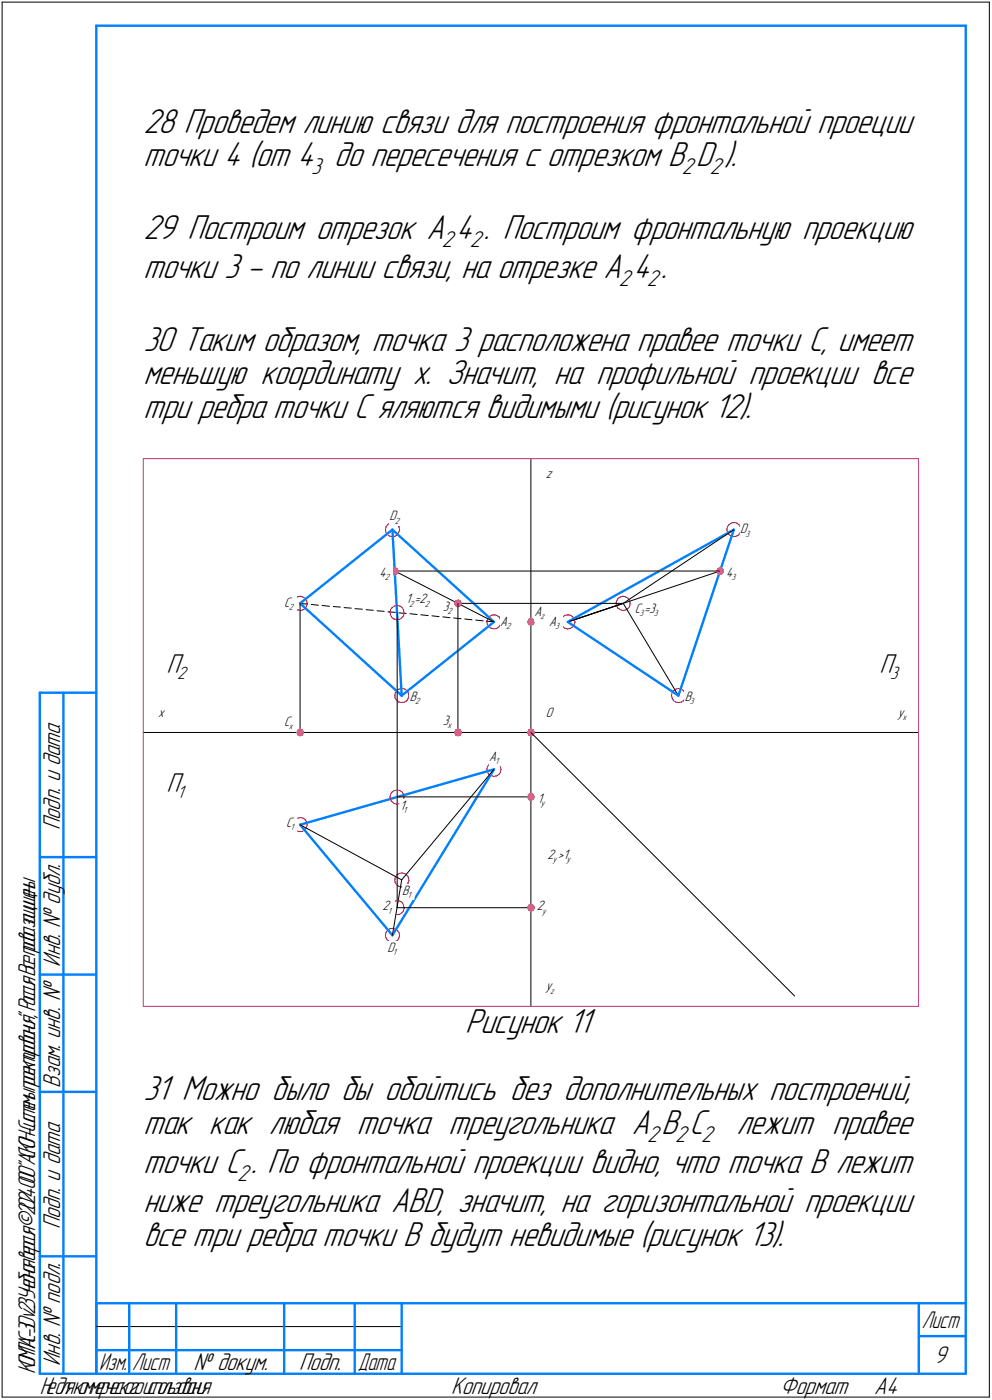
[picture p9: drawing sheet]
<svg xmlns="http://www.w3.org/2000/svg" width="211mm" height="298mm" viewBox="0 0 211 298" stroke-linecap="round" stroke-linejoin="round" font-family="sans-serif">
<defs><g id="words">
<g font-size="7.8">
<text x="30.5" y="28.2">28 Проведем линию связи для построения фронтальной проеции</text>
<text x="30.5" y="35.4">точки 4 (от 4 до пересечения с отрезком B D ).</text>
<text x="30.5" y="50.9">29 Построим отрезок A 4 . Построим фронтальную проекцию</text>
<text x="30.5" y="59.2">точки 3 - по линии связи, на отрезке A 4 .</text>
<text x="30.5" y="74.7">30 Таким образом, точка 3 расположена правее точки С, имеет</text>
<text x="30.5" y="81.9">меньшую координату x. Значит, на профильной проекции все</text>
<text x="30.5" y="89">три ребра точки C яляются видимыми (рисунок 12).</text>
<text x="99" y="219.9">Рисунок 11</text>
<text x="30.5" y="234.2">31 Можно было бы обойтись без дополнительных построений,</text>
<text x="30.5" y="241.4">так как любая точка треугольника A B C</text>
<text x="156.7" y="241.4">лежит правее</text>
<text x="30.5" y="249.7">точки С . По фронтальной проекции видно, что точка B лежит</text>
<text x="30.5" y="258.1">ниже треугольника ABD, значит, на горизонтальной проекции</text>
<text x="30.5" y="265.2">все три ребра точки B будут невидимые (рисунок 13).</text>
</g>
<g font-size="6.2">
<text x="35.4" y="143.3">П</text>
<text x="187.1" y="143.3">П</text>
<text x="35.4" y="168.5">П</text>
</g>
<g font-size="5.5">
<text x="12.8" y="176.7" transform="rotate(-90 12.8 176.7)">Подп. и дата</text>
<text x="12.8" y="205.8" transform="rotate(-90 12.8 205.8)">Инв. № дубл.</text>
<text x="12.8" y="231.6" transform="rotate(-90 12.8 231.6)">Взам. инв. №</text>
<text x="12.8" y="261.7" transform="rotate(-90 12.8 261.7)">Подп. и дата</text>
<text x="12.8" y="290.8" transform="rotate(-90 12.8 290.8)">Инв. № подл.</text>
<text x="41.2" y="291.8">№ докум.</text>
<text x="63.6" y="291.8">Подп.</text>
<text x="198.8" y="290.3">9</text>
<text x="96" y="296.8">Копировал</text>
<text x="166" y="296.8">Формат</text>
<text x="186" y="296.8">A4</text>
</g>
<g font-size="5.4">
<text x="196.1" y="282.8">Лист</text>
<text x="7.5" y="292.5" transform="rotate(-90 7.5 292.5)">КОМПАС-3Dv23Учебнаяверсия©2024ООО&quot;АСКОН-Системыпроектирования&quot;,Россия.Всеправазащищены.</text>
<text x="21.1" y="291.8">Изм.</text>
<text x="28.1" y="291.8">Лист</text>
<text x="76.1" y="291.8">Дата</text>
<text x="8.5" y="296.7">Недлякоммерческогоиспользования</text>
</g>
<g font-size="5.2">
<text x="66.2" y="37.1">3</text>
<text x="145" y="37.1">2</text>
<text x="151" y="37.1">2</text>
<text x="94" y="52.6">2</text>
<text x="100" y="52.6">2</text>
<text x="131.7" y="61">2</text>
<text x="137.6" y="61">2</text>
<text x="137.7" y="243.1">2</text>
<text x="143.6" y="243.1">2</text>
<text x="149.2" y="243.1">2</text>
<text x="50.4" y="251.4">2</text>
</g>
<g font-size="4">
<text x="37.7" y="144.6">2</text>
<text x="189.4" y="144.6">3</text>
<text x="37.7" y="169.9">1</text>
</g>
<g font-size="3.1">
<text x="116.1" y="101.7">z</text>
<text x="82.8" y="110.8">D</text>
<text x="157.4" y="113.6">D</text>
<text x="80.8" y="122.8">4</text>
<text x="154.5" y="122.8">4</text>
<text x="60.5" y="129.3">C</text>
<text x="86.3" y="128.5">1 =2</text>
<text x="94.2" y="130.1">3</text>
<text x="113.7" y="131.2">A</text>
<text x="135.1" y="130.4">C =3</text>
<text x="106.4" y="133.2">A</text>
<text x="116.8" y="133.2">A</text>
<text x="87.2" y="149.3">B</text>
<text x="145.7" y="149.3">B</text>
<text x="33.6" y="152.6">x</text>
<text x="60.5" y="154.5">C</text>
<text x="94.2" y="154.3">3</text>
<text x="116.1" y="152.6">О</text>
<text x="191" y="152.6">y</text>
<text x="104" y="162">A</text>
<text x="85.1" y="172.5">1</text>
<text x="114.3" y="170.9">1</text>
<text x="60.9" y="176">C</text>
<text x="116.5" y="182.8">2 &gt;1</text>
<text x="85.6" y="190.5">B</text>
<text x="81.4" y="193.8">2</text>
<text x="114.2" y="193.8">2</text>
<text x="82.4" y="202.7">D</text>
<text x="116.1" y="210.9">y</text>
</g>
<g font-size="2">
<text x="84" y="111.5">2</text>
<text x="158.6" y="114.2">3</text>
<text x="81.9" y="123.5">2</text>
<text x="155.6" y="123.5">3</text>
<text x="61.4" y="129.9">2</text>
<text x="87" y="129.2">2</text>
<text x="90.4" y="129.2">2</text>
<text x="95.2" y="130.8">2</text>
<text x="115" y="131.9">z</text>
<text x="136" y="131.1">3</text>
<text x="139.1" y="131.1">3</text>
<text x="107.7" y="133.9">2</text>
<text x="118.1" y="133.9">3</text>
<text x="88.3" y="150">2</text>
<text x="146.8" y="150">3</text>
<text x="61.4" y="155.2">x</text>
<text x="95.2" y="155">x</text>
<text x="192" y="153.3">x</text>
<text x="105.3" y="162.7">1</text>
<text x="85.8" y="173.2">1</text>
<text x="115" y="171.6">y</text>
<text x="61.8" y="176.7">1</text>
<text x="117.6" y="183.5">y</text>
<text x="120.5" y="183.5">y</text>
<text x="86.7" y="191.2">1</text>
<text x="82.5" y="194.5">1</text>
<text x="115.3" y="194.5">y</text>
<text x="83.6" y="203.4">1</text>
<text x="117.1" y="211.6">z</text>
</g>
</g></defs>
<g fill="none" stroke="#000" stroke-width=".21">
<path d="M.5 .5h210zM.5 .5v297zM210.5 .5v297zM112.9 97.6v58.4zM63.8 128.5l1.6 .1zM63.8 128.5v27.5zM66.2 128.7l1.5 .2zM68.5 128.9l1.6 .2zM70.9 129.1l1.5 .2zM73.2 129.4l1.5 .1zM75.5 129.6l1.6 .1zM77.9 129.8l1.5 .1z"/>
<path d="M80.2 130l1.5 .2zM82.5 130.3l1.6 .1zM84 121.6h69.2zM84 121.6l21.1 10.8zM84.5 130.4v62.9zM84.9 130.5l1.5 .1zM87.2 130.7l1.5 .1zM89.5 130.9l1.6 .2zM91.9 131.1l1.5 .2zM94.2 131.3l1.5 .2zM96.5 131.6l1.6 .1zM97.4 128.5h35.2z"/>
<path d="M97.4 128.5v27.5zM98.9 131.8l1.5 .2zM101.2 132l1.6 .2zM103.5 132.2l1.6 .2zM120.8 132.4l11.8-3.9zM132.6 128.5l11.7 19.6zM132.6 128.5l20.6-6.9zM132.6 128.5l23.5-15.7zM30.5 156h82.4zM112.9 156h82.5zM112.9 156v58.3zM112.9 156l56.2 56.1z"/>
<path d="M63.8 175.6l21.7 11.7zM84.5 169.7h28.4zM105.1 163.8l-19.6 23.5zM84.5 193.3h28.4zM85.5 187.3l-2 11.8zM.5 297.5h210zM20.5 282.4h65z"/>
</g>
<g fill="none" stroke="#0080ff" stroke-width=".51">
<path d="M20.5 5.5h185zM20.5 5.5v287zM205.5 5.5v287zM83.5 112.8l2 35.3zM83.5 112.8l21.6 19.6zM156.1 112.8l-11.8 35.3zM63.8 128.5l21.7 19.6zM63.8 128.5l19.7-15.7zM120.8 132.4l35.3-19.6zM120.8 132.4l23.5 15.7zM8.5 147.5v145zM8.5 147.5h12z"/>
<path d="M13.5 147.5v145zM85.5 148.1l19.6-15.7zM63.8 175.6l41.3-11.8zM63.8 175.6l19.7 23.5zM105.1 163.8l-21.6 35.3zM8.5 182.5h12zM8.5 207.5h12zM8.5 232.5h12zM8.5 267.5h12zM20.5 277.5h185zM20.5 277.5v15zM27.5 277.5v15z"/>
<path d="M37.5 277.5v15zM60.5 277.5v15zM75.5 277.5v15zM85.5 277.5v15zM195.5 277.5v15zM8.5 292.5h12zM20.5 292.5h185zM20.5 287.5h7zM27.5 287.5h10zM37.5 287.5h23zM60.5 287.5h15zM75.5 287.5h10z"/>
<path d="M195.5 284.5h10z"/>
</g>
<path d="M30.5 97.6h164.9zM30.5 97.6v116.7zM195.4 97.6v116.7zM30.5 214.3h164.9z" fill="none" stroke="#c52b79" stroke-width=".21"/>
<g fill="#ff8080" stroke="#ff8080" stroke-width=".21">
<path d="M112.8 155.2h.3zM112.7 155.3h.5zM112.6 155.3h.8zM112.4 155.4h1.1zM112.4 155.4h1.2zM112.4 155.5h1.2zM112.3 155.6h1.3zM112.3 155.6h1.3zM112.3 155.7h1.3zM112.3 155.7h1.4zM112.3 155.8h1.4zM112.2 155.8h1.5zM112.2 155.9h1.5zM112.2 156h1.5zM112.2 156h1.5zM112.2 156.1h1.5zM112.3 156.1h1.4zM112.3 156.2h1.4zM112.3 156.2h1.3zM112.3 156.3h1.3zM112.3 156.4h1.3zM112.4 156.4h1.2zM112.4 156.5h1.2zM112.4 156.5h1.1zM112.6 156.6h.8zM112.7 156.6h.5zM112.8 156.7h.3z"/>
<path d="M112.8 131.6h.3zM112.7 131.7h.5zM112.6 131.7h.7zM112.5 131.8h.9zM112.4 131.9h1.1zM112.4 131.9h1.2zM112.4 132h1.2zM112.3 132h1.3zM112.3 132.1h1.3zM112.3 132.1h1.3zM112.3 132.2h1.4zM112.3 132.2h1.4zM112.2 132.3h1.5zM112.2 132.4h1.5zM112.2 132.4h1.5zM112.2 132.5h1.5zM112.2 132.5h1.5zM112.3 132.6h1.4zM112.3 132.6h1.4zM112.3 132.7h1.3zM112.3 132.8h1.3zM112.3 132.8h1.3zM112.4 132.9h1.2zM112.4 132.9h1.2zM112.4 133h1.1zM112.6 133h.8zM112.7 133.1h.5zM112.8 133.2h.3z"/>
<path d="M112.8 168.9h.3zM112.7 169h.5zM112.6 169.1h.8zM112.4 169.1h1.1zM112.4 169.2h1.2zM112.4 169.2h1.2zM112.3 169.3h1.3zM112.3 169.3h1.3zM112.3 169.4h1.3zM112.3 169.4h1.4zM112.3 169.5h1.4zM112.2 169.6h1.5zM112.2 169.6h1.5zM112.2 169.7h1.5zM112.2 169.7h1.5zM112.2 169.8h1.5zM112.3 169.8h1.4zM112.3 169.9h1.4zM112.3 170h1.3zM112.3 170h1.3zM112.3 170.1h1.3zM112.4 170.1h1.2zM112.4 170.2h1.2zM112.4 170.2h1.1zM112.5 170.3h.9zM112.6 170.3h.7zM112.7 170.4h.5zM112.8 170.5h.3z"/>
<path d="M112.8 192.5h.3zM112.7 192.6h.5zM112.6 192.6h.8zM112.4 192.7h1.1zM112.4 192.8h1.2zM112.4 192.8h1.2zM112.3 192.9h1.3zM112.3 192.9h1.3zM112.3 193h1.3zM112.3 193h1.4zM112.3 193.1h1.4zM112.2 193.2h1.5zM112.2 193.2h1.5zM112.2 193.3h1.5zM112.2 193.3h1.5zM112.2 193.4h1.5zM112.3 193.4h1.4zM112.3 193.5h1.4zM112.3 193.5h1.3zM112.3 193.6h1.3zM112.3 193.7h1.3zM112.4 193.7h1.2zM112.4 193.8h1.2zM112.4 193.8h1.1zM112.6 193.9h.8zM112.7 193.9h.5zM112.8 194h.3z"/>
<path d="M153.1 120.8h.3zM152.9 120.9h.6zM152.8 121h.8zM152.6 121h1.2zM152.6 121.1h1.2zM152.6 121.1h1.2zM152.6 121.2h1.3zM152.6 121.2h1.3zM152.5 121.3h1.4zM152.5 121.4h1.4zM152.5 121.4h1.4zM152.5 121.5h1.5zM152.5 121.5h1.5zM152.4 121.6h1.6zM152.5 121.6h1.5zM152.5 121.7h1.5zM152.5 121.8h1.4zM152.5 121.8h1.4zM152.5 121.9h1.4zM152.6 121.9h1.3zM152.6 122h1.3zM152.6 122h1.2zM152.6 122.1h1.2zM152.6 122.1h1.2zM152.7 122.2h.9zM152.9 122.3h.6zM153 122.3h.4zM153.1 122.4h.2z"/>
<path d="M83.9 120.8h.3zM83.7 120.9h.6zM83.6 121h.8zM83.4 121h1.2zM83.4 121.1h1.2zM83.4 121.1h1.2zM83.4 121.2h1.3zM83.4 121.2h1.3zM83.3 121.3h1.4zM83.3 121.4h1.4zM83.3 121.4h1.4zM83.3 121.5h1.5zM83.3 121.5h1.5zM83.2 121.6h1.6zM83.3 121.6h1.5zM83.3 121.7h1.5zM83.3 121.8h1.4zM83.3 121.8h1.4zM83.3 121.9h1.4zM83.4 121.9h1.3zM83.4 122h1.3zM83.4 122h1.2zM83.4 122.1h1.2zM83.4 122.1h1.2zM83.5 122.2h.9zM83.7 122.3h.6zM83.8 122.3h.4zM83.9 122.4h.2z"/>
<path d="M97.3 127.7h.3zM97.1 127.8h.6zM97 127.8h.9zM96.9 127.9h1.1zM96.9 128h1.1zM96.9 128h1.1zM96.8 128.1h1.3zM96.8 128.1h1.3zM96.7 128.2h1.4zM96.7 128.2h1.5zM96.7 128.3h1.5zM96.7 128.4h1.5zM96.7 128.4h1.5zM96.6 128.5h1.6zM96.7 128.5h1.5zM96.7 128.6h1.5zM96.7 128.6h1.5zM96.7 128.7h1.5zM96.7 128.7h1.4zM96.8 128.8h1.3zM96.8 128.9h1.3zM96.9 128.9h1.1zM96.9 129h1.1zM96.9 129h1.1zM97 129.1h.9zM97.1 129.1h.6zM97.3 129.2h.3z"/>
<path d="M63.7 155.2h.3zM63.6 155.3h.5zM63.4 155.3h.9zM63.3 155.4h1.1zM63.3 155.4h1.2zM63.3 155.5h1.2zM63.2 155.6h1.3zM63.2 155.6h1.3zM63.2 155.7h1.4zM63.2 155.7h1.4zM63.2 155.8h1.4zM63.1 155.8h1.5zM63.1 155.9h1.6zM63 156h1.7zM63.1 156h1.6zM63.1 156.1h1.5zM63.2 156.1h1.4zM63.2 156.2h1.4zM63.2 156.2h1.4zM63.2 156.3h1.3zM63.2 156.4h1.3zM63.3 156.4h1.2zM63.3 156.5h1.2zM63.3 156.5h1.1zM63.4 156.6h.9zM63.6 156.6h.5zM63.7 156.7h.3z"/>
<path d="M97.3 155.2h.3zM97.1 155.3h.6zM97 155.3h.9zM96.9 155.4h1.1zM96.9 155.4h1.1zM96.9 155.5h1.1zM96.8 155.6h1.3zM96.8 155.6h1.3zM96.7 155.7h1.4zM96.7 155.7h1.5zM96.7 155.8h1.5zM96.7 155.8h1.5zM96.7 155.9h1.5zM96.6 156h1.6zM96.7 156h1.5zM96.7 156.1h1.5zM96.7 156.1h1.5zM96.7 156.2h1.5zM96.7 156.2h1.4zM96.8 156.3h1.3zM96.8 156.4h1.3zM96.9 156.4h1.1zM96.9 156.5h1.1zM96.9 156.5h1.1zM97 156.6h.9zM97.1 156.6h.6zM97.3 156.7h.3z"/>
</g>
<g fill="none" stroke="#f00" stroke-width=".21">
<path d="M82 112.7l.1 .6zM82.1 113.3l.3 .5zM82.1 112.2l-.1 .5zM82.4 113.8l.5 .3zM82.5 111.7l.5-.3zM82.5 111.7l-.4 .5zM82.9 114.1l.5 .1zM83 111.4l.5-.1zM83.4 114.2h.6zM83.5 111.3l.6 .1zM84 114.2l.5-.3zM84.1 111.4l.5 .3z"/>
<path d="M84.6 111.7l.3 .5zM84.8 113.4l-.3 .5zM84.9 112.2l.1 .6zM85 112.9l-.2 .5zM85 112.8v.1zM154.7 112.7v.6zM154.7 113.3l.4 .5zM154.8 112.2l-.1 .5zM155.1 113.8l.4 .3zM155.1 111.7l.5-.3zM155.1 111.7l-.3 .5zM155.5 114.1l.6 .1z"/>
<path d="M155.6 111.4l.6-.1zM156.1 114.2h.5zM156.2 111.3l.5 .1zM156.6 114.2l.5-.3zM156.7 111.4l.5 .3zM157.2 111.7l.3 .5zM157.5 113.4l-.4 .5zM157.5 112.2l.1 .6zM157.6 112.9l-.1 .5zM157.6 112.8v.1zM62.4 128.4l.1 .6zM62.5 127.8l-.1 .6z"/>
<path d="M62.5 129l.3 .5zM62.8 129.5l.4 .3zM62.8 127.4l.5-.3zM62.8 127.4l-.3 .4zM63.2 129.8l.6 .2zM63.3 127.1l.6-.2zM63.8 130l.5-.1zM63.9 126.9l.6 .2zM64.3 129.9l.6-.3zM64.5 127.1l.4 .3zM64.9 127.4l.3 .5zM65.2 129.1l-.3 .5z"/>
<path d="M65.2 127.9l.2 .6zM65.4 128.6l-.2 .5zM65.4 128.5v.1zM83 130.4l.1 .6zM83.1 129.8l-.1 .6zM83.1 131l.3 .5zM83.4 131.5l.4 .3zM83.4 129.4l.5-.4zM83.4 129.4l-.3 .4zM83.8 131.8l.6 .1zM83.9 129l.6-.1zM84.4 131.9h.6z"/>
<path d="M84.5 128.9l.6 .1zM85 131.9l.5-.3zM85.1 129l.5 .4zM85.6 129.4l.3 .5zM85.9 129.9l.1 .5zM85.9 131.1l-.4 .5zM86 130.6l-.1 .5zM86 130.4v.2zM103.6 132.4l.1 .5zM103.7 132.9l.3 .5zM103.7 131.8l-.1 .6zM104 133.4l.5 .4z"/>
<path d="M104.1 131.3l.4-.3zM104.1 131.3l-.4 .5zM104.5 133.8l.5 .1zM104.5 131l.6-.1zM105 133.9l.6-.1zM105.1 130.9l.6 .1zM105.6 133.8l.5-.3zM105.7 131l.5 .3zM106.2 131.3l.3 .6zM106.5 131.9l.1 .5zM106.5 133l-.4 .5zM106.6 132.5l-.1 .5z"/>
<path d="M106.6 132.5h.1M119.3 132.4l.1 .5zM119.4 132.9l.3 .5zM119.4 131.8l-.1 .6zM119.7 133.4l.5 .4zM119.8 131.3l.4-.3zM119.8 131.3l-.4 .5zM120.2 133.8l.5 .1zM120.2 131l.6-.1zM120.7 133.9l.6-.1zM120.8 130.9l.6 .1zM121.3 133.8l.5-.3z"/>
<path d="M121.4 131l.5 .3zM121.9 131.3l.3 .6zM122.1 133l-.3 .5zM122.2 131.9l.1 .5zM122.3 132.5l-.2 .5zM122.3 132.5h.1M131.1 128.4l.1 .6zM131.2 129l.3 .5zM131.2 127.8l-.1 .6zM131.5 129.5l.5 .3zM131.5 127.4l.5-.3zM131.5 127.4l-.3 .4z"/>
<path d="M132 129.8l.5 .2zM132 127.1l.6-.2zM132.5 130l.6-.1zM132.6 126.9l.6 .2zM133.1 129.9l.4-.3zM133.2 127.1l.5 .3zM133.7 127.4l.2 .5zM133.9 127.9l.2 .6zM133.9 129.1l-.4 .5zM134.1 128.6l-.2 .5zM134.1 128.5v.1zM84 148.1v.5z"/>
<path d="M84 148.6l.4 .5zM84.1 147.5l-.1 .6zM84.4 149.1l.4 .4zM84.4 147l.5-.3zM84.4 147l-.3 .5zM84.8 149.5l.6 .1zM84.9 146.7l.6-.1zM85.4 149.6l.6-.1zM85.5 146.6l.6 .1zM86 149.5l.5-.3zM86.1 146.7l.4 .3zM86.5 147l.4 .5z"/>
<path d="M86.8 148.8l-.3 .4zM86.9 147.5l.1 .6zM87 148.2l-.2 .6zM87 148.1v.1zM142.9 148.1l.1 .5zM143 147.5l-.1 .6zM143 148.6l.3 .5zM143.3 149.1l.4 .4zM143.3 147l.5-.3zM143.3 147l-.3 .5zM143.7 149.5l.6 .1zM143.8 146.7l.6-.1z"/>
<path d="M144.3 149.6l.5-.1zM144.4 146.6l.5 .1zM144.8 149.5l.5-.3zM144.9 146.7l.5 .3zM145.4 147l.3 .5zM145.7 148.8l-.4 .4zM145.7 147.5l.2 .6zM145.9 148.2l-.2 .6zM145.9 148.1v.1zM62.4 175.5l.1 .6zM62.5 175l-.1 .5zM62.5 176.1l.3 .5z"/>
<path d="M62.8 176.6l.4 .4zM62.8 174.5l.5-.3zM62.8 174.5l-.3 .5zM63.2 177l.6 .1zM63.3 174.2l.6-.1zM63.8 177.1l.5-.1zM63.9 174.1l.6 .1zM64.3 177l.6-.3zM64.5 174.2l.4 .3zM64.9 174.5l.3 .5zM65.2 176.2l-.3 .5zM65.2 175l.2 .6z"/>
<path d="M65.4 175.7l-.2 .5zM65.4 175.6v.1zM83 169.7l.1 .5zM83.1 169.1l-.1 .6zM83.1 170.2l.3 .5zM83.4 170.7l.4 .4zM83.4 168.6l.5-.3zM83.4 168.6l-.3 .5zM83.8 171.1l.6 .1zM83.9 168.3l.6-.1zM84.4 171.2l.6-.1zM84.5 168.2l.6 .1z"/>
<path d="M85 171.1l.5-.3zM85.1 168.3l.5 .4zM85.6 168.7l.3 .4zM85.9 169.1l.1 .6zM85.9 170.3l-.4 .5zM86 169.8l-.1 .5zM86 169.7v.1zM103.6 163.7l.1 .6zM103.7 164.3l.3 .5zM103.7 163.2l-.1 .5zM104 164.8l.5 .4zM104.1 162.7l.4-.3z"/>
<path d="M104.1 162.7l-.4 .5zM104.5 165.2l.5 .1zM104.5 162.4l.6-.1zM105 165.3l.6-.1zM105.1 162.3l.6 .1zM105.6 165.2l.5-.3zM105.7 162.4l.5 .3zM106.2 162.7l.3 .5zM106.5 163.2l.1 .6zM106.5 164.5l-.4 .4zM106.6 163.9l-.1 .6zM106.6 163.8v.1z"/>
<path d="M82 199.1l.1 .5zM82.1 199.6l.3 .6zM82.1 198.5l-.1 .6zM82.5 198.1l.5-.4zM82.5 198.1l-.4 .4zM83 197.7h.5zM83 193.2l.1 .6zM83.1 192.6l-.1 .6zM83.1 193.8l.3 .5zM83.4 194.3l.4 .3zM83.4 192.2l.5-.3zM83.4 192.2l-.3 .4z"/>
<path d="M83.5 197.7l.6 .1zM83.8 194.6l.6 .1zM83.9 191.9l.6-.2zM84 187.3v.6zM84 187.9l.4 .5zM84.1 186.8l-.1 .5zM84.1 197.8l.5 .3zM84.4 188.4l.4 .4zM84.4 194.7h.6zM84.4 186.3l.5-.3zM84.4 186.3l-.3 .5zM84.5 191.7l.6 .2z"/>
<path d="M84.6 198.1l.3 .5zM84.8 188.8l.6 .1zM84.8 199.8l-.3 .5zM84.9 186l.6-.1zM84.9 198.6l.1 .5zM85 199.2l-.2 .6zM85 199.1v.1zM85 194.7l.5-.3zM85.1 191.9l.5 .3zM85.4 188.9l.6-.1zM85.5 185.9l.6 .1zM85.6 192.2l.3 .5z"/>
<path d="M85.9 192.7l.1 .6zM85.9 193.9l-.4 .5zM86 188.8l.5-.3zM86 193.4l-.1 .5zM86 193.3v.1zM86.1 186l.4 .3zM86.5 186.3l.4 .5zM86.8 188l-.3 .5zM86.9 186.8l.1 .5zM87 187.5l-.2 .5zM87 187.3v.2zM82.4 200.2l.5 .3z"/>
<path d="M82.9 200.5l.5 .2zM83.4 200.7l.6-.2zM84 200.5l.5-.2z"/>
</g>
<g fill="#fff" stroke="#fff" stroke-width=".21">
<path d="M116.1 150.4h2zM116.1 150.4h2zM116.1 150.5h2zM116.1 150.5h2zM116.1 150.6h2zM116.1 150.7h2zM116.1 150.7h2zM116.1 150.8h2zM116.1 150.8h2zM116.1 150.9h2zM116.1 150.9h2zM116.1 151h2zM116.1 151h2zM116.1 151.1h2zM116.1 151.2h2zM116.1 151.2h2zM116.1 151.3h2zM116.1 151.3h2zM116.1 151.4h2zM116.1 151.4h2zM116.1 151.5h2zM116.1 151.6h2zM116.1 151.6h2zM116.1 151.7h2zM116.1 151.7h2zM116.1 151.8h2zM116.1 151.8h2zM116.1 151.9h2zM116.1 151.9h2zM116.1 152h2zM116.1 152.1h2zM116.1 152.1h2zM116.1 152.2h2zM116.1 152.2h2zM116.1 152.3h2zM116.1 152.3h2zM116.1 152.4h2zM116.1 152.5h2zM116.1 152.5h2zM116.1 152.6h2zM116.1 152.6h2zM116.1 152.7h2zM116.1 152.7h2zM116.1 152.8h2zM116.1 152.9h2zM116.1 152.9h2zM116.1 153h2zM116.1 153h2zM116.1 153.1h2zM116.1 153.1h2z"/>
<path d="M116.1 208.7h2.5zM116.1 208.7h2.5zM116.1 208.8h2.5zM116.1 208.8h2.5zM116.1 208.9h2.5zM116.1 209h2.5zM116.1 209h2.5zM116.1 209.1h2.5zM116.1 209.1h2.5zM116.1 209.2h2.5zM116.1 209.2h2.5zM116.1 209.3h2.5zM116.1 209.4h2.5zM116.1 209.4h2.5zM116.1 209.5h2.5zM116.1 209.5h2.5zM116.1 209.6h2.5zM116.1 209.6h2.5zM116.1 209.7h2.5zM116.1 209.7h2.5zM116.1 209.8h2.5zM116.1 209.9h2.5zM116.1 209.9h2.5zM116.1 210h2.5zM116.1 210h2.5zM116.1 210.1h2.5zM116.1 210.1h2.5zM116.1 210.2h2.5zM116.1 210.3h2.5zM116.1 210.3h2.5zM116.1 210.4h2.5zM116.1 210.4h2.5zM116.1 210.5h2.5zM116.1 210.5h2.5zM116.1 210.6h2.5zM116.1 210.7h2.5zM116.1 210.7h2.5zM116.1 210.8h2.5zM116.1 210.8h2.5zM116.1 210.9h2.5zM116.1 210.9h2.5zM116.1 211h2.5zM116.1 211h2.5zM116.1 211.1h2.5zM116.1 211.2h2.5zM116.1 211.2h2.5zM116.1 211.3h2.5zM116.1 211.3h2.5zM116.1 211.4h2.5zM116.1 211.4h2.5zM116.1 211.5h2.5zM116.1 211.6h2.5zM116.1 211.6h2.5zM116.1 211.7h2.5zM116.1 211.7h2.5zM116.1 211.8h2.5zM116.1 211.8h2.5zM116.1 211.9h2.5z"/>
<path d="M33.6 150.4h1.8zM33.6 150.4h1.8zM33.6 150.5h1.8zM33.6 150.5h1.8zM33.6 150.6h1.8zM33.6 150.7h1.8zM33.6 150.7h1.8zM33.6 150.8h1.8zM33.6 150.8h1.8zM33.6 150.9h1.8zM33.6 150.9h1.8zM33.6 151h1.8zM33.6 151h1.8zM33.6 151.1h1.8zM33.6 151.2h1.8zM33.6 151.2h1.8zM33.6 151.3h1.8zM33.6 151.3h1.8zM33.6 151.4h1.8zM33.6 151.4h1.8zM33.6 151.5h1.8zM33.6 151.6h1.8zM33.6 151.6h1.8zM33.6 151.7h1.8zM33.6 151.7h1.8zM33.6 151.8h1.8zM33.6 151.8h1.8zM33.6 151.9h1.8zM33.6 151.9h1.8zM33.6 152h1.8zM33.6 152.1h1.8zM33.6 152.1h1.8zM33.6 152.2h1.8zM33.6 152.2h1.8zM33.6 152.3h1.8zM33.6 152.3h1.8zM33.6 152.4h1.8zM33.6 152.5h1.8zM33.6 152.5h1.8zM33.6 152.6h1.8zM33.6 152.6h1.8zM33.6 152.7h1.8zM33.6 152.7h1.8zM33.6 152.8h1.8zM33.6 152.9h1.8zM33.6 152.9h1.8zM33.6 153h1.8zM33.6 153h1.8zM33.6 153.1h1.8zM33.6 153.1h1.8z"/>
<path d="M116.1 99.5h1.8zM116.1 99.6h1.8zM116.1 99.6h1.8zM116.1 99.7h1.8zM116.1 99.7h1.8zM116.1 99.8h1.8zM116.1 99.9h1.8zM116.1 99.9h1.8zM116.1 100h1.8zM116.1 100h1.8zM116.1 100.1h1.8zM116.1 100.1h1.8zM116.1 100.2h1.8zM116.1 100.2h1.8zM116.1 100.3h1.8zM116.1 100.4h1.8zM116.1 100.4h1.8zM116.1 100.5h1.8zM116.1 100.5h1.8zM116.1 100.6h1.8zM116.1 100.6h1.8zM116.1 100.7h1.8zM116.1 100.8h1.8zM116.1 100.8h1.8zM116.1 100.9h1.8zM116.1 100.9h1.8zM116.1 101h1.8zM116.1 101h1.8zM116.1 101.1h1.8zM116.1 101.1h1.8zM116.1 101.2h1.8zM116.1 101.3h1.8zM116.1 101.3h1.8zM116.1 101.4h1.8zM116.1 101.4h1.8zM116.1 101.5h1.8zM116.1 101.5h1.8zM116.1 101.6h1.8zM116.1 101.7h1.8zM116.1 101.7h1.8zM116.1 101.8h1.8zM116.1 101.8h1.8zM116.1 101.9h1.8zM116.1 101.9h1.8zM116.1 102h1.8zM116.1 102.1h1.8zM116.1 102.1h1.8zM116.1 102.2h1.8zM116.1 102.2h1.8zM116.1 102.3h1.8z"/>
<path d="M191.1 150.4h2.5zM191.1 150.4h2.5zM191.1 150.5h2.5zM191.1 150.5h2.5zM191.1 150.6h2.5zM191.1 150.7h2.5zM191.1 150.7h2.5zM191.1 150.8h2.5zM191.1 150.8h2.5zM191.1 150.9h2.5zM191.1 150.9h2.5zM191.1 151h2.5zM191.1 151h2.5zM191.1 151.1h2.5zM191.1 151.2h2.5zM191.1 151.2h2.5zM191.1 151.3h2.5zM191.1 151.3h2.5zM191.1 151.4h2.5zM191.1 151.4h2.5zM191.1 151.5h2.5zM191.1 151.6h2.5zM191.1 151.6h2.5zM191.1 151.7h2.5zM191.1 151.7h2.5zM191.1 151.8h2.5zM191.1 151.8h2.5zM191.1 151.9h2.5zM191.1 151.9h2.5zM191.1 152h2.5zM191.1 152.1h2.5zM191.1 152.1h2.5zM191.1 152.2h2.5zM191.1 152.2h2.5zM191.1 152.3h2.5zM191.1 152.3h2.5zM191.1 152.4h2.5zM191.1 152.5h2.5zM191.1 152.5h2.5zM191.1 152.6h2.5zM191.1 152.6h2.5zM191.1 152.7h2.5zM191.1 152.7h2.5zM191.1 152.8h2.5zM191.1 152.9h2.5zM191.1 152.9h2.5zM191.1 153h2.5zM191.1 153h2.5zM191.1 153.1h2.5zM191.1 153.1h2.5zM191.1 153.2h2.5zM191.1 153.2h2.5zM191.1 153.3h2.5zM191.1 153.4h2.5zM191.1 153.4h2.5zM191.1 153.5h2.5zM191.1 153.5h2.5zM191.1 153.6h2.5z"/>
<path d="M35.4 138.9h5.7zM35.4 138.9h5.7zM35.4 139h5.7zM35.4 139h5.7zM35.4 139.1h5.7zM35.4 139.1h5.7zM35.4 139.2h5.7zM35.4 139.2h5.7zM35.4 139.3h5.7zM35.4 139.4h5.7zM35.4 139.4h5.7zM35.4 139.5h5.7zM35.4 139.5h5.7zM35.4 139.6h5.7zM35.4 139.6h5.7zM35.4 139.7h5.7zM35.4 139.8h5.7zM35.4 139.8h5.7zM35.4 139.9h5.7zM35.4 139.9h5.7zM35.4 140h5.7zM35.4 140h5.7zM35.4 140.1h5.7zM35.4 140.2h5.7zM35.4 140.2h5.7zM35.4 140.3h5.7zM35.4 140.3h5.7zM35.4 140.4h5.7zM35.4 140.4h5.7zM35.4 140.5h5.7zM35.4 140.5h5.7zM35.4 140.6h5.7zM35.4 140.7h5.7zM35.4 140.7h5.7zM35.4 140.8h5.7zM35.4 140.8h5.7zM35.4 140.9h5.7zM35.4 140.9h5.7zM35.4 141h5.7zM35.4 141.1h5.7zM35.4 141.1h5.7zM35.4 141.2h5.7zM35.4 141.2h5.7zM35.4 141.3h5.7zM35.4 141.3h5.7zM35.4 141.4h5.7zM35.4 141.4h5.7zM35.4 141.5h5.7zM35.4 141.6h5.7zM35.4 141.6h5.7zM35.4 141.7h5.7zM35.4 141.7h5.7zM35.4 141.8h5.7zM35.4 141.8h5.7zM35.4 141.9h5.7zM35.4 142h5.7zM35.4 142h5.7zM35.4 142.1h5.7zM35.4 142.1h5.7zM35.4 142.2h5.7zM35.4 142.2h5.7zM35.4 142.3h5.7zM35.4 142.4h5.7zM35.4 142.4h5.7zM35.4 142.5h5.7zM35.4 142.5h5.7zM35.4 142.6h5.7zM35.4 142.6h5.7zM35.4 142.7h5.7zM35.4 142.7h5.7zM35.4 142.8h5.7zM35.4 142.9h5.7zM35.4 142.9h5.7zM35.4 143h5.7zM35.4 143h5.7zM35.4 143.1h5.7zM35.4 143.1h5.7zM35.4 143.2h5.7zM35.4 143.3h5.7zM35.4 143.3h5.7zM35.4 143.4h5.7zM35.4 143.4h5.7zM35.4 143.5h5.7zM35.4 143.5h5.7zM35.4 143.6h5.7zM35.4 143.7h5.7zM35.4 143.7h5.7zM35.4 143.8h5.7zM35.4 143.8h5.7zM35.4 143.9h5.7zM35.4 143.9h5.7zM35.4 144h5.7zM35.4 144h5.7zM35.4 144.1h5.7zM35.4 144.2h5.7zM35.4 144.2h5.7zM35.4 144.3h5.7zM35.4 144.3h5.7zM35.4 144.4h5.7zM35.4 144.4h5.7zM35.4 144.5h5.7zM35.4 144.6h5.7zM35.4 144.6h5.7zM35.4 144.7h5.7zM35.4 144.7h5.7zM35.4 144.8h5.7zM35.4 144.8h5.7zM35.4 144.9h5.7zM35.4 144.9h5.7zM35.4 145h5.7zM35.4 145.1h5.7zM35.4 145.1h5.7zM35.4 145.2h5.7zM35.4 145.2h5.7zM35.4 145.3h5.7zM35.4 145.3h5.7z"/>
<path d="M35.4 164.1h5.1zM35.4 164.2h5.1zM35.4 164.3h5.1zM35.4 164.3h5.1zM35.4 164.4h5.1zM35.4 164.4h5.1zM35.4 164.5h5.1zM35.4 164.5h5.1zM35.4 164.6h5.1zM35.4 164.6h5.1zM35.4 164.7h5.1zM35.4 164.8h5.1zM35.4 164.8h5.1zM35.4 164.9h5.1zM35.4 164.9h5.1zM35.4 165h5.1zM35.4 165h5.1zM35.4 165.1h5.1zM35.4 165.2h5.1zM35.4 165.2h5.1zM35.4 165.3h5.1zM35.4 165.3h5.1zM35.4 165.4h5.1zM35.4 165.4h5.1zM35.4 165.5h5.1zM35.4 165.6h5.1zM35.4 165.6h5.1zM35.4 165.7h5.1zM35.4 165.7h5.1zM35.4 165.8h5.1zM35.4 165.8h5.1zM35.4 165.9h5.1zM35.4 165.9h5.1zM35.4 166h5.1zM35.4 166.1h5.1zM35.4 166.1h5.1zM35.4 166.2h5.1zM35.4 166.2h5.1zM35.4 166.3h5.1zM35.4 166.3h5.1zM35.4 166.4h5.1zM35.4 166.5h5.1zM35.4 166.5h5.1zM35.4 166.6h5.1zM35.4 166.6h5.1zM35.4 166.7h5.1zM35.4 166.7h5.1zM35.4 166.8h5.1zM35.4 166.8h5.1zM35.4 166.9h5.1zM35.4 167h5.1zM35.4 167h5.1zM35.4 167.1h5.1zM35.4 167.1h5.1zM35.4 167.2h5.1zM35.4 167.2h5.1zM35.4 167.3h5.1zM35.4 167.4h5.1zM35.4 167.4h5.1zM35.4 167.5h5.1zM35.4 167.5h5.1zM35.4 167.6h5.1zM35.4 167.6h5.1zM35.4 167.7h5.1zM35.4 167.8h5.1zM35.4 167.8h5.1zM35.4 167.9h5.1zM35.4 167.9h5.1zM35.4 168h5.1zM35.4 168h5.1zM35.4 168.1h5.1zM35.4 168.1h5.1zM35.4 168.2h5.1zM35.4 168.3h5.1zM35.4 168.3h5.1zM35.4 168.4h5.1zM35.4 168.4h5.1zM35.4 168.5h5.1zM35.4 168.5h5.1zM35.4 168.6h5.1zM35.4 168.7h5.1zM35.4 168.7h5.1zM35.4 168.8h5.1zM35.4 168.8h5.1zM35.4 168.9h5.1zM35.4 168.9h5.1zM35.4 169h5.1zM35.4 169.1h5.1zM35.4 169.1h5.1zM35.4 169.2h5.1zM35.4 169.2h5.1zM35.4 169.3h5.1zM35.4 169.3h5.1zM35.4 169.4h5.1zM35.4 169.4h5.1zM35.4 169.5h5.1zM35.4 169.6h5.1zM35.4 169.6h5.1zM35.4 169.7h5.1zM35.4 169.7h5.1zM35.4 169.8h5.1zM35.4 169.8h5.1zM35.4 169.9h5.1zM35.4 170h5.1zM35.4 170h5.1zM35.4 170.1h5.1zM35.4 170.1h5.1zM35.4 170.2h5.1zM35.4 170.2h5.1zM35.4 170.3h5.1zM35.4 170.3h5.1zM35.4 170.4h5.1zM35.4 170.5h5.1zM35.4 170.5h5.1zM35.4 170.6h5.1zM35.4 170.6h5.1z"/>
<path d="M187.1 138.9h5.4zM187.1 138.9h5.4zM187.1 139h5.4zM187.1 139h5.4zM187.1 139.1h5.4zM187.1 139.1h5.4zM187.1 139.2h5.4zM187.1 139.2h5.4zM187.1 139.3h5.4zM187.1 139.4h5.4zM187.1 139.4h5.4zM187.1 139.5h5.4zM187.1 139.5h5.4zM187.1 139.6h5.4zM187.1 139.6h5.4zM187.1 139.7h5.4zM187.1 139.8h5.4zM187.1 139.8h5.4zM187.1 139.9h5.4zM187.1 139.9h5.4zM187.1 140h5.4zM187.1 140h5.4zM187.1 140.1h5.4zM187.1 140.2h5.4zM187.1 140.2h5.4zM187.1 140.3h5.4zM187.1 140.3h5.4zM187.1 140.4h5.4zM187.1 140.4h5.4zM187.1 140.5h5.4zM187.1 140.5h5.4zM187.1 140.6h5.4zM187.1 140.7h5.4zM187.1 140.7h5.4zM187.1 140.8h5.4zM187.1 140.8h5.4zM187.1 140.9h5.4zM187.1 140.9h5.4zM187.1 141h5.4zM187.1 141.1h5.4zM187.1 141.1h5.4zM187.1 141.2h5.4zM187.1 141.2h5.4zM187.1 141.3h5.4zM187.1 141.3h5.4zM187.1 141.4h5.4zM187.1 141.4h5.4zM187.1 141.5h5.4zM187.1 141.6h5.4zM187.1 141.6h5.4zM187.1 141.7h5.4zM187.1 141.7h5.4zM187.1 141.8h5.4zM187.1 141.8h5.4zM187.1 141.9h5.4zM187.1 142h5.4zM187.1 142h5.4zM187.1 142.1h5.4zM187.1 142.1h5.4zM187.1 142.2h5.4zM187.1 142.2h5.4zM187.1 142.3h5.4zM187.1 142.4h5.4zM187.1 142.4h5.4zM187.1 142.5h5.4zM187.1 142.5h5.4zM187.1 142.6h5.4zM187.1 142.6h5.4zM187.1 142.7h5.4zM187.1 142.7h5.4zM187.1 142.8h5.4zM187.1 142.9h5.4zM187.1 142.9h5.4zM187.1 143h5.4zM187.1 143h5.4zM187.1 143.1h5.4zM187.1 143.1h5.4zM187.1 143.2h5.4zM187.1 143.3h5.4zM187.1 143.3h5.4zM187.1 143.4h5.4zM187.1 143.4h5.4zM187.1 143.5h5.4zM187.1 143.5h5.4zM187.1 143.6h5.4zM187.1 143.7h5.4zM187.1 143.7h5.4zM187.1 143.8h5.4zM187.1 143.8h5.4zM187.1 143.9h5.4zM187.1 143.9h5.4zM187.1 144h5.4zM187.1 144h5.4zM187.1 144.1h5.4zM187.1 144.2h5.4zM187.1 144.2h5.4zM187.1 144.3h5.4zM187.1 144.3h5.4zM187.1 144.4h5.4zM187.1 144.4h5.4zM187.1 144.5h5.4zM187.1 144.6h5.4zM187.1 144.6h5.4zM187.1 144.7h5.4zM187.1 144.7h5.4zM187.1 144.8h5.4zM187.1 144.8h5.4zM187.1 144.9h5.4zM187.1 144.9h5.4zM187.1 145h5.4zM187.1 145.1h5.4zM187.1 145.1h5.4zM187.1 145.2h5.4zM187.1 145.2h5.4zM187.1 145.3h5.4zM187.1 145.3h5.4z"/>
<path d="M113.7 129h2.9zM113.7 129.1h2.9zM113.7 129.1h2.9zM113.7 129.2h2.9zM113.7 129.3h2.9zM113.7 129.3h2.9zM113.7 129.4h2.9zM113.7 129.4h2.9zM113.7 129.5h2.9zM113.7 129.5h2.9zM113.7 129.6h2.9zM113.7 129.7h2.9zM113.7 129.7h2.9zM113.7 129.8h2.9zM113.7 129.8h2.9zM113.7 129.9h2.9zM113.7 129.9h2.9zM113.7 130h2.9zM113.7 130h2.9zM113.7 130.1h2.9zM113.7 130.2h2.9zM113.7 130.2h2.9zM113.7 130.3h2.9zM113.7 130.3h2.9zM113.7 130.4h2.9zM113.7 130.4h2.9zM113.7 130.5h2.9zM113.7 130.6h2.9zM113.7 130.6h2.9zM113.7 130.7h2.9zM113.7 130.7h2.9zM113.7 130.8h2.9zM113.7 130.8h2.9zM113.7 130.9h2.9zM113.7 131h2.9zM113.7 131h2.9zM113.7 131.1h2.9zM113.7 131.1h2.9zM113.7 131.2h2.9zM113.7 131.2h2.9zM113.7 131.3h2.9zM113.7 131.3h2.9zM113.7 131.4h2.9zM113.7 131.5h2.9zM113.7 131.5h2.9zM113.7 131.6h2.9zM113.7 131.6h2.9zM113.7 131.7h2.9zM113.7 131.7h2.9zM113.7 131.8h2.9zM113.7 131.9h2.9zM113.7 131.9h2.9zM113.7 132h2.9zM113.7 132h2.9zM113.7 132.1h2.9zM113.7 132.1h2.9zM113.7 132.2h2.9zM113.7 132.2h2.9z"/>
<path d="M116.8 131h2.9zM116.8 131.1h2.9zM116.8 131.1h2.9zM116.8 131.2h2.9zM116.8 131.2h2.9zM116.8 131.3h2.9zM116.8 131.3h2.9zM116.8 131.4h2.9zM116.8 131.5h2.9zM116.8 131.5h2.9zM116.8 131.6h2.9zM116.8 131.6h2.9zM116.8 131.7h2.9zM116.8 131.7h2.9zM116.8 131.8h2.9zM116.8 131.9h2.9zM116.8 131.9h2.9zM116.8 132h2.9zM116.8 132h2.9zM116.8 132.1h2.9zM116.8 132.1h2.9zM116.8 132.2h2.9zM116.8 132.2h2.9zM116.8 132.3h2.9zM116.8 132.4h2.9zM116.8 132.4h2.9zM116.8 132.5h2.9zM116.8 132.5h2.9zM116.8 132.6h2.9zM116.8 132.6h2.9zM116.8 132.7h2.9zM116.8 132.8h2.9zM116.8 132.8h2.9zM116.8 132.9h2.9zM116.8 132.9h2.9zM116.8 133h2.9zM116.8 133h2.9zM116.8 133.1h2.9zM116.8 133.2h2.9zM116.8 133.2h2.9zM116.8 133.3h2.9zM116.8 133.3h2.9zM116.8 133.4h2.9zM116.8 133.4h2.9zM116.8 133.5h2.9zM116.8 133.5h2.9zM116.8 133.6h2.9zM116.8 133.7h2.9zM116.8 133.7h2.9zM116.8 133.8h2.9zM116.8 133.8h2.9zM116.8 133.9h2.9zM116.8 133.9h2.9zM116.8 134h2.9zM116.8 134.1h2.9zM116.8 134.1h2.9zM116.8 134.2h2.9zM116.8 134.2h2.9z"/>
<path d="M104 159.9h2.7zM104 159.9h2.7zM104 160h2.7zM104 160h2.7zM104 160.1h2.7zM104 160.1h2.7zM104 160.2h2.7zM104 160.2h2.7zM104 160.3h2.7zM104 160.4h2.7zM104 160.4h2.7zM104 160.5h2.7zM104 160.5h2.7zM104 160.6h2.7zM104 160.6h2.7zM104 160.7h2.7zM104 160.8h2.7zM104 160.8h2.7zM104 160.9h2.7zM104 160.9h2.7zM104 161h2.7zM104 161h2.7zM104 161.1h2.7zM104 161.1h2.7zM104 161.2h2.7zM104 161.3h2.7zM104 161.3h2.7zM104 161.4h2.7zM104 161.4h2.7zM104 161.5h2.7zM104 161.5h2.7zM104 161.6h2.7zM104 161.7h2.7zM104 161.7h2.7zM104 161.8h2.7zM104 161.8h2.7zM104 161.9h2.7zM104 161.9h2.7zM104 162h2.7zM104 162.1h2.7zM104 162.1h2.7zM104 162.2h2.7zM104 162.2h2.7zM104 162.3h2.7zM104 162.3h2.7zM104 162.4h2.7zM104 162.4h2.7zM104 162.5h2.7zM104 162.6h2.7zM104 162.6h2.7zM104 162.7h2.7zM104 162.7h2.7zM104 162.8h2.7zM104 162.8h2.7zM104 162.9h2.7zM104 163h2.7zM104 163h2.7zM104 163.1h2.7z"/>
<path d="M106.4 131h3zM106.4 131.1h3zM106.4 131.1h3zM106.4 131.2h3zM106.4 131.2h3zM106.4 131.3h3zM106.4 131.3h3zM106.4 131.4h3zM106.4 131.5h3zM106.4 131.5h3zM106.4 131.6h3zM106.4 131.6h3zM106.4 131.7h3zM106.4 131.7h3zM106.4 131.8h3zM106.4 131.9h3zM106.4 131.9h3zM106.4 132h3zM106.4 132h3zM106.4 132.1h3zM106.4 132.1h3zM106.4 132.2h3zM106.4 132.2h3zM106.4 132.3h3zM106.4 132.4h3zM106.4 132.4h3zM106.4 132.5h3zM106.4 132.5h3zM106.4 132.6h3zM106.4 132.6h3zM106.4 132.7h3zM106.4 132.8h3zM106.4 132.8h3zM106.4 132.9h3zM106.4 132.9h3zM106.4 133h3zM106.4 133h3zM106.4 133.1h3zM106.4 133.2h3zM106.4 133.2h3zM106.4 133.3h3zM106.4 133.3h3zM106.4 133.4h3zM106.4 133.4h3zM106.4 133.5h3zM106.4 133.5h3zM106.4 133.6h3zM106.4 133.7h3zM106.4 133.7h3zM106.4 133.8h3zM106.4 133.8h3zM106.4 133.9h3zM106.4 133.9h3zM106.4 134h3zM106.4 134.1h3zM106.4 134.1h3zM106.4 134.2h3zM106.4 134.2h3z"/>
<path d="M87.2 147.1h2.8zM87.2 147.2h2.8zM87.2 147.2h2.8zM87.2 147.3h2.8zM87.2 147.3h2.8zM87.2 147.4h2.8zM87.2 147.4h2.8zM87.2 147.5h2.8zM87.2 147.5h2.8zM87.2 147.6h2.8zM87.2 147.7h2.8zM87.2 147.7h2.8zM87.2 147.8h2.8zM87.2 147.8h2.8zM87.2 147.9h2.8zM87.2 147.9h2.8zM87.2 148h2.8zM87.2 148.1h2.8zM87.2 148.1h2.8zM87.2 148.2h2.8zM87.2 148.2h2.8zM87.2 148.3h2.8zM87.2 148.3h2.8zM87.2 148.4h2.8zM87.2 148.4h2.8zM87.2 148.5h2.8zM87.2 148.6h2.8zM87.2 148.6h2.8zM87.2 148.7h2.8zM87.2 148.7h2.8zM87.2 148.8h2.8zM87.2 148.8h2.8zM87.2 148.9h2.8zM87.2 149h2.8zM87.2 149h2.8zM87.2 149.1h2.8zM87.2 149.1h2.8zM87.2 149.2h2.8zM87.2 149.2h2.8zM87.2 149.3h2.8zM87.2 149.4h2.8zM87.2 149.4h2.8zM87.2 149.5h2.8zM87.2 149.5h2.8zM87.2 149.6h2.8zM87.2 149.6h2.8zM87.2 149.7h2.8zM87.2 149.7h2.8zM87.2 149.8h2.8zM87.2 149.9h2.8zM87.2 149.9h2.8zM87.2 150h2.8zM87.2 150h2.8zM87.2 150.1h2.8zM87.2 150.1h2.8zM87.2 150.2h2.8zM87.2 150.3h2.8zM87.2 150.3h2.8z"/>
<path d="M85.6 188.3h2.5zM85.6 188.4h2.5zM85.6 188.4h2.5zM85.6 188.5h2.5zM85.6 188.5h2.5zM85.6 188.6h2.5zM85.6 188.6h2.5zM85.6 188.7h2.5zM85.6 188.8h2.5zM85.6 188.8h2.5zM85.6 188.9h2.5zM85.6 188.9h2.5zM85.6 189h2.5zM85.6 189h2.5zM85.6 189.1h2.5zM85.6 189.1h2.5zM85.6 189.2h2.5zM85.6 189.3h2.5zM85.6 189.3h2.5zM85.6 189.4h2.5zM85.6 189.4h2.5zM85.6 189.5h2.5zM85.6 189.5h2.5zM85.6 189.6h2.5zM85.6 189.7h2.5zM85.6 189.7h2.5zM85.6 189.8h2.5zM85.6 189.8h2.5zM85.6 189.9h2.5zM85.6 189.9h2.5zM85.6 190h2.5zM85.6 190h2.5zM85.6 190.1h2.5zM85.6 190.2h2.5zM85.6 190.2h2.5zM85.6 190.3h2.5zM85.6 190.3h2.5zM85.6 190.4h2.5zM85.6 190.4h2.5zM85.6 190.5h2.5zM85.6 190.6h2.5zM85.6 190.6h2.5zM85.6 190.7h2.5zM85.6 190.7h2.5zM85.6 190.8h2.5zM85.6 190.8h2.5zM85.6 190.9h2.5zM85.6 191h2.5zM85.6 191h2.5zM85.6 191.1h2.5zM85.6 191.1h2.5zM85.6 191.2h2.5zM85.6 191.2h2.5zM85.6 191.3h2.5zM85.6 191.3h2.5zM85.6 191.4h2.5zM85.6 191.5h2.5zM85.6 191.5h2.5z"/>
<path d="M145.7 147.1h2.7zM145.7 147.2h2.7zM145.7 147.2h2.7zM145.7 147.3h2.7zM145.7 147.3h2.7zM145.7 147.4h2.7zM145.7 147.4h2.7zM145.7 147.5h2.7zM145.7 147.5h2.7zM145.7 147.6h2.7zM145.7 147.7h2.7zM145.7 147.7h2.7zM145.7 147.8h2.7zM145.7 147.8h2.7zM145.7 147.9h2.7zM145.7 147.9h2.7zM145.7 148h2.7zM145.7 148.1h2.7zM145.7 148.1h2.7zM145.7 148.2h2.7zM145.7 148.2h2.7zM145.7 148.3h2.7zM145.7 148.3h2.7zM145.7 148.4h2.7zM145.7 148.4h2.7zM145.7 148.5h2.7zM145.7 148.6h2.7zM145.7 148.6h2.7zM145.7 148.7h2.7zM145.7 148.7h2.7zM145.7 148.8h2.7zM145.7 148.8h2.7zM145.7 148.9h2.7zM145.7 149h2.7zM145.7 149h2.7zM145.7 149.1h2.7zM145.7 149.1h2.7zM145.7 149.2h2.7zM145.7 149.2h2.7zM145.7 149.3h2.7zM145.7 149.4h2.7zM145.7 149.4h2.7zM145.7 149.5h2.7zM145.7 149.5h2.7zM145.7 149.6h2.7zM145.7 149.6h2.7zM145.7 149.7h2.7zM145.7 149.7h2.7zM145.7 149.8h2.7zM145.7 149.9h2.7zM145.7 149.9h2.7zM145.7 150h2.7zM145.7 150h2.7zM145.7 150.1h2.7zM145.7 150.1h2.7zM145.7 150.2h2.7zM145.7 150.3h2.7zM145.7 150.3h2.7z"/>
<path d="M60.5 127.1h2.6zM60.5 127.1h2.6zM60.5 127.2h2.6zM60.5 127.2h2.6zM60.5 127.3h2.6zM60.5 127.3h2.6zM60.5 127.4h2.6zM60.5 127.5h2.6zM60.5 127.5h2.6zM60.5 127.6h2.6zM60.5 127.6h2.6zM60.5 127.7h2.6zM60.5 127.7h2.6zM60.5 127.8h2.6zM60.5 127.8h2.6zM60.5 127.9h2.6zM60.5 128h2.6zM60.5 128h2.6zM60.5 128.1h2.6zM60.5 128.1h2.6zM60.5 128.2h2.6zM60.5 128.2h2.6zM60.5 128.3h2.6zM60.5 128.4h2.6zM60.5 128.4h2.6zM60.5 128.5h2.6zM60.5 128.5h2.6zM60.5 128.6h2.6zM60.5 128.6h2.6zM60.5 128.7h2.6zM60.5 128.7h2.6zM60.5 128.8h2.6zM60.5 128.9h2.6zM60.5 128.9h2.6zM60.5 129h2.6zM60.5 129h2.6zM60.5 129.1h2.6zM60.5 129.1h2.6zM60.5 129.2h2.6zM60.5 129.3h2.6zM60.5 129.3h2.6zM60.5 129.4h2.6zM60.5 129.4h2.6zM60.5 129.5h2.6zM60.5 129.5h2.6zM60.5 129.6h2.6zM60.5 129.7h2.6zM60.5 129.7h2.6zM60.5 129.8h2.6zM60.5 129.8h2.6zM60.5 129.9h2.6zM60.5 129.9h2.6zM60.5 130h2.6zM60.5 130h2.6zM60.5 130.1h2.6zM60.5 130.2h2.6zM60.5 130.2h2.6zM60.5 130.3h2.6z"/>
<path d="M60.8 173.8h2.4zM60.8 173.8h2.4zM60.8 173.9h2.4zM60.8 174h2.4zM60.8 174h2.4zM60.8 174.1h2.4zM60.8 174.1h2.4zM60.8 174.2h2.4zM60.8 174.2h2.4zM60.8 174.3h2.4zM60.8 174.4h2.4zM60.8 174.4h2.4zM60.8 174.5h2.4zM60.8 174.5h2.4zM60.8 174.6h2.4zM60.8 174.6h2.4zM60.8 174.7h2.4zM60.8 174.8h2.4zM60.8 174.8h2.4zM60.8 174.9h2.4zM60.8 174.9h2.4zM60.8 175h2.4zM60.8 175h2.4zM60.8 175.1h2.4zM60.8 175.1h2.4zM60.8 175.2h2.4zM60.8 175.3h2.4zM60.8 175.3h2.4zM60.8 175.4h2.4zM60.8 175.4h2.4zM60.8 175.5h2.4zM60.8 175.5h2.4zM60.8 175.6h2.4zM60.8 175.7h2.4zM60.8 175.7h2.4zM60.8 175.8h2.4zM60.8 175.8h2.4zM60.8 175.9h2.4zM60.8 175.9h2.4zM60.8 176h2.4zM60.8 176.1h2.4zM60.8 176.1h2.4zM60.8 176.2h2.4zM60.8 176.2h2.4zM60.8 176.3h2.4zM60.8 176.3h2.4zM60.8 176.4h2.4zM60.8 176.4h2.4zM60.8 176.5h2.4zM60.8 176.6h2.4zM60.8 176.6h2.4zM60.8 176.7h2.4zM60.8 176.7h2.4zM60.8 176.8h2.4zM60.8 176.8h2.4zM60.8 176.9h2.4zM60.8 177h2.4zM60.8 177h2.4z"/>
<path d="M135.1 128.2h5.6zM135.1 128.3h5.6zM135.1 128.4h5.6zM135.1 128.4h5.6zM135.1 128.5h5.6zM135.1 128.5h5.6zM135.1 128.6h5.6zM135.1 128.6h5.6zM135.1 128.7h5.6zM135.1 128.7h5.6zM135.1 128.8h5.6zM135.1 128.9h5.6zM135.1 128.9h5.6zM135.1 129h5.6zM135.1 129h5.6zM135.1 129.1h5.6zM135.1 129.1h5.6zM135.1 129.2h5.6zM135.1 129.3h5.6zM135.1 129.3h5.6zM135.1 129.4h5.6zM135.1 129.4h5.6zM135.1 129.5h5.6zM135.1 129.5h5.6zM135.1 129.6h5.6zM135.1 129.7h5.6zM135.1 129.7h5.6zM135.1 129.8h5.6zM135.1 129.8h5.6zM135.1 129.9h5.6zM135.1 129.9h5.6zM135.1 130h5.6zM135.1 130h5.6zM135.1 130.1h5.6zM135.1 130.2h5.6zM135.1 130.2h5.6zM135.1 130.3h5.6zM135.1 130.3h5.6zM135.1 130.4h5.6zM135.1 130.4h5.6zM135.1 130.5h5.6zM135.1 130.6h5.6zM135.1 130.6h5.6zM135.1 130.7h5.6zM135.1 130.7h5.6zM135.1 130.8h5.6zM135.1 130.8h5.6zM135.1 130.9h5.6zM135.1 131h5.6zM135.1 131h5.6zM135.1 131.1h5.6zM135.1 131.1h5.6zM135.1 131.2h5.6zM135.1 131.2h5.6zM135.1 131.3h5.6zM135.1 131.3h5.6zM135.1 131.4h5.6zM135.1 131.5h5.6z"/>
<path d="M82.5 200.5h2.5zM82.5 200.5h2.5zM82.5 200.6h2.5zM82.5 200.7h2.5zM82.5 200.7h2.5zM82.5 200.8h2.5zM82.5 200.8h2.5zM82.5 200.9h2.5zM82.5 200.9h2.5zM82.5 201h2.5zM82.5 201.1h2.5zM82.5 201.1h2.5zM82.5 201.2h2.5zM82.5 201.2h2.5zM82.5 201.3h2.5zM82.5 201.3h2.5zM82.5 201.4h2.5zM82.5 201.5h2.5zM82.5 201.5h2.5zM82.5 201.6h2.5zM82.5 201.6h2.5zM82.5 201.7h2.5zM82.5 201.7h2.5zM82.5 201.8h2.5zM82.5 201.8h2.5zM82.5 201.9h2.5zM82.5 202h2.5zM82.5 202h2.5zM82.5 202.1h2.5zM82.5 202.1h2.5zM82.5 202.2h2.5zM82.5 202.2h2.5zM82.5 202.3h2.5zM82.5 202.4h2.5zM82.5 202.4h2.5zM82.5 202.5h2.5zM82.5 202.5h2.5zM82.5 202.6h2.5zM82.5 202.6h2.5zM82.5 202.7h2.5zM82.5 202.7h2.5zM82.5 202.8h2.5zM82.5 202.9h2.5zM82.5 202.9h2.5zM82.5 203h2.5zM82.5 203h2.5zM82.5 203.1h2.5zM82.5 203.1h2.5zM82.5 203.2h2.5zM82.5 203.3h2.5zM82.5 203.3h2.5zM82.5 203.4h2.5zM82.5 203.4h2.5zM82.5 203.5h2.5zM82.5 203.5h2.5zM82.5 203.6h2.5zM82.5 203.7h2.5zM82.5 203.7h2.5z"/>
<path d="M82.9 108.6h2.8zM82.9 108.7h2.8zM82.9 108.7h2.8zM82.9 108.8h2.8zM82.9 108.8h2.8zM82.9 108.9h2.8zM82.9 108.9h2.8zM82.9 109h2.8zM82.9 109.1h2.8zM82.9 109.1h2.8zM82.9 109.2h2.8zM82.9 109.2h2.8zM82.9 109.3h2.8zM82.9 109.3h2.8zM82.9 109.4h2.8zM82.9 109.4h2.8zM82.9 109.5h2.8zM82.9 109.6h2.8zM82.9 109.6h2.8zM82.9 109.7h2.8zM82.9 109.7h2.8zM82.9 109.8h2.8zM82.9 109.8h2.8zM82.9 109.9h2.8zM82.9 110h2.8zM82.9 110h2.8zM82.9 110.1h2.8zM82.9 110.1h2.8zM82.9 110.2h2.8zM82.9 110.2h2.8zM82.9 110.3h2.8zM82.9 110.3h2.8zM82.9 110.4h2.8zM82.9 110.5h2.8zM82.9 110.5h2.8zM82.9 110.6h2.8zM82.9 110.6h2.8zM82.9 110.7h2.8zM82.9 110.7h2.8zM82.9 110.8h2.8zM82.9 110.9h2.8zM82.9 110.9h2.8zM82.9 111h2.8zM82.9 111h2.8zM82.9 111.1h2.8zM82.9 111.1h2.8zM82.9 111.2h2.8zM82.9 111.3h2.8zM82.9 111.3h2.8zM82.9 111.4h2.8zM82.9 111.4h2.8zM82.9 111.5h2.8zM82.9 111.5h2.8zM82.9 111.6h2.8zM82.9 111.6h2.8zM82.9 111.7h2.8zM82.9 111.8h2.8zM82.9 111.8h2.8z"/>
<path d="M157.4 111.4h2.7zM157.4 111.4h2.7zM157.4 111.5h2.7zM157.4 111.5h2.7zM157.4 111.6h2.7zM157.4 111.6h2.7zM157.4 111.7h2.7zM157.4 111.8h2.7zM157.4 111.8h2.7zM157.4 111.9h2.7zM157.4 111.9h2.7zM157.4 112h2.7zM157.4 112h2.7zM157.4 112.1h2.7zM157.4 112.2h2.7zM157.4 112.2h2.7zM157.4 112.3h2.7zM157.4 112.3h2.7zM157.4 112.4h2.7zM157.4 112.4h2.7zM157.4 112.5h2.7zM157.4 112.6h2.7zM157.4 112.6h2.7zM157.4 112.7h2.7zM157.4 112.7h2.7zM157.4 112.8h2.7zM157.4 112.8h2.7zM157.4 112.9h2.7zM157.4 112.9h2.7zM157.4 113h2.7zM157.4 113.1h2.7zM157.4 113.1h2.7zM157.4 113.2h2.7zM157.4 113.2h2.7zM157.4 113.3h2.7zM157.4 113.3h2.7zM157.4 113.4h2.7zM157.4 113.5h2.7zM157.4 113.5h2.7zM157.4 113.6h2.7zM157.4 113.6h2.7zM157.4 113.7h2.7zM157.4 113.7h2.7zM157.4 113.8h2.7zM157.4 113.8h2.7zM157.4 113.9h2.7zM157.4 114h2.7zM157.4 114h2.7zM157.4 114.1h2.7zM157.4 114.1h2.7zM157.4 114.2h2.7zM157.4 114.2h2.7zM157.4 114.3h2.7zM157.4 114.4h2.7zM157.4 114.4h2.7zM157.4 114.5h2.7zM157.4 114.5h2.7zM157.4 114.6h2.7z"/>
<path d="M86.3 126.3h5.8zM86.3 126.3h5.8zM86.3 126.4h5.8zM86.3 126.4h5.8zM86.3 126.5h5.8zM86.3 126.5h5.8zM86.3 126.6h5.8zM86.3 126.7h5.8zM86.3 126.7h5.8zM86.3 126.8h5.8zM86.3 126.8h5.8zM86.3 126.9h5.8zM86.3 126.9h5.8zM86.3 127h5.8zM86.3 127.1h5.8zM86.3 127.1h5.8zM86.3 127.2h5.8zM86.3 127.2h5.8zM86.3 127.3h5.8zM86.3 127.3h5.8zM86.3 127.4h5.8zM86.3 127.5h5.8zM86.3 127.5h5.8zM86.3 127.6h5.8zM86.3 127.6h5.8zM86.3 127.7h5.8zM86.3 127.7h5.8zM86.3 127.8h5.8zM86.3 127.8h5.8zM86.3 127.9h5.8zM86.3 128h5.8zM86.3 128h5.8zM86.3 128.1h5.8zM86.3 128.1h5.8zM86.3 128.2h5.8zM86.3 128.2h5.8zM86.3 128.3h5.8zM86.3 128.4h5.8zM86.3 128.4h5.8zM86.3 128.5h5.8zM86.3 128.5h5.8zM86.3 128.6h5.8zM86.3 128.6h5.8zM86.3 128.7h5.8zM86.3 128.7h5.8zM86.3 128.8h5.8zM86.3 128.9h5.8zM86.3 128.9h5.8zM86.3 129h5.8zM86.3 129h5.8zM86.3 129.1h5.8zM86.3 129.1h5.8zM86.3 129.2h5.8zM86.3 129.3h5.8zM86.3 129.3h5.8zM86.3 129.4h5.8zM86.3 129.4h5.8zM86.3 129.5h5.8z"/>
<path d="M85.1 170.3h2.1zM85.1 170.3h2.1zM85.1 170.4h2.1zM85.1 170.5h2.1zM85.1 170.5h2.1zM85.1 170.6h2.1zM85.1 170.6h2.1zM85.1 170.7h2.1zM85.1 170.7h2.1zM85.1 170.8h2.1zM85.1 170.9h2.1zM85.1 170.9h2.1zM85.1 171h2.1zM85.1 171h2.1zM85.1 171.1h2.1zM85.1 171.1h2.1zM85.1 171.2h2.1zM85.1 171.3h2.1zM85.1 171.3h2.1zM85.1 171.4h2.1zM85.1 171.4h2.1zM85.1 171.5h2.1zM85.1 171.5h2.1zM85.1 171.6h2.1zM85.1 171.6h2.1zM85.1 171.7h2.1zM85.1 171.8h2.1zM85.1 171.8h2.1zM85.1 171.9h2.1zM85.1 171.9h2.1zM85.1 172h2.1zM85.1 172h2.1zM85.1 172.1h2.1zM85.1 172.2h2.1zM85.1 172.2h2.1zM85.1 172.3h2.1zM85.1 172.3h2.1zM85.1 172.4h2.1zM85.1 172.4h2.1zM85.1 172.5h2.1zM85.1 172.6h2.1zM85.1 172.6h2.1zM85.1 172.7h2.1zM85.1 172.7h2.1zM85.1 172.8h2.1zM85.1 172.8h2.1zM85.1 172.9h2.1zM85.1 172.9h2.1zM85.1 173h2.1zM85.1 173.1h2.1zM85.1 173.1h2.1zM85.1 173.2h2.1zM85.1 173.2h2.1zM85.1 173.3h2.1zM85.1 173.3h2.1zM85.1 173.4h2.1zM85.1 173.5h2.1zM85.1 173.5h2.1z"/>
<path d="M81.4 191.6h2.5zM81.4 191.7h2.5zM81.4 191.7h2.5zM81.4 191.8h2.5zM81.4 191.9h2.5zM81.4 191.9h2.5zM81.4 192h2.5zM81.4 192h2.5zM81.4 192.1h2.5zM81.4 192.1h2.5zM81.4 192.2h2.5zM81.4 192.2h2.5zM81.4 192.3h2.5zM81.4 192.4h2.5zM81.4 192.4h2.5zM81.4 192.5h2.5zM81.4 192.5h2.5zM81.4 192.6h2.5zM81.4 192.6h2.5zM81.4 192.7h2.5zM81.4 192.8h2.5zM81.4 192.8h2.5zM81.4 192.9h2.5zM81.4 192.9h2.5zM81.4 193h2.5zM81.4 193h2.5zM81.4 193.1h2.5zM81.4 193.2h2.5zM81.4 193.2h2.5zM81.4 193.3h2.5zM81.4 193.3h2.5zM81.4 193.4h2.5zM81.4 193.4h2.5zM81.4 193.5h2.5zM81.4 193.5h2.5zM81.4 193.6h2.5zM81.4 193.7h2.5zM81.4 193.7h2.5zM81.4 193.8h2.5zM81.4 193.8h2.5zM81.4 193.9h2.5zM81.4 193.9h2.5zM81.4 194h2.5zM81.4 194.1h2.5zM81.4 194.1h2.5zM81.4 194.2h2.5zM81.4 194.2h2.5zM81.4 194.3h2.5zM81.4 194.3h2.5zM81.4 194.4h2.5zM81.4 194.5h2.5zM81.4 194.5h2.5zM81.4 194.6h2.5zM81.4 194.6h2.5zM81.4 194.7h2.5zM81.4 194.7h2.5zM81.4 194.8h2.5zM81.4 194.8h2.5z"/>
<path d="M114.4 168.7h2.2zM114.4 168.8h2.2zM114.4 168.8h2.2zM114.4 168.9h2.2zM114.4 168.9h2.2zM114.4 169h2.2zM114.4 169.1h2.2zM114.4 169.1h2.2zM114.4 169.2h2.2zM114.4 169.2h2.2zM114.4 169.3h2.2zM114.4 169.3h2.2zM114.4 169.4h2.2zM114.4 169.4h2.2zM114.4 169.5h2.2zM114.4 169.6h2.2zM114.4 169.6h2.2zM114.4 169.7h2.2zM114.4 169.7h2.2zM114.4 169.8h2.2zM114.4 169.8h2.2zM114.4 169.9h2.2zM114.4 170h2.2zM114.4 170h2.2zM114.4 170.1h2.2zM114.4 170.1h2.2zM114.4 170.2h2.2zM114.4 170.2h2.2zM114.4 170.3h2.2zM114.4 170.3h2.2zM114.4 170.4h2.2zM114.4 170.5h2.2zM114.4 170.5h2.2zM114.4 170.6h2.2zM114.4 170.6h2.2zM114.4 170.7h2.2zM114.4 170.7h2.2zM114.4 170.8h2.2zM114.4 170.9h2.2zM114.4 170.9h2.2zM114.4 171h2.2zM114.4 171h2.2zM114.4 171.1h2.2zM114.4 171.1h2.2zM114.4 171.2h2.2zM114.4 171.3h2.2zM114.4 171.3h2.2zM114.4 171.4h2.2zM114.4 171.4h2.2zM114.4 171.5h2.2zM114.4 171.5h2.2zM114.4 171.6h2.2zM114.4 171.6h2.2zM114.4 171.7h2.2zM114.4 171.8h2.2zM114.4 171.8h2.2zM114.4 171.9h2.2zM114.4 171.9h2.2zM114.4 172h2.2z"/>
<path d="M114.2 191.6h2.7zM114.2 191.7h2.7zM114.2 191.7h2.7zM114.2 191.8h2.7zM114.2 191.9h2.7zM114.2 191.9h2.7zM114.2 192h2.7zM114.2 192h2.7zM114.2 192.1h2.7zM114.2 192.1h2.7zM114.2 192.2h2.7zM114.2 192.2h2.7zM114.2 192.3h2.7zM114.2 192.4h2.7zM114.2 192.4h2.7zM114.2 192.5h2.7zM114.2 192.5h2.7zM114.2 192.6h2.7zM114.2 192.6h2.7zM114.2 192.7h2.7zM114.2 192.8h2.7zM114.2 192.8h2.7zM114.2 192.9h2.7zM114.2 192.9h2.7zM114.2 193h2.7zM114.2 193h2.7zM114.2 193.1h2.7zM114.2 193.2h2.7zM114.2 193.2h2.7zM114.2 193.3h2.7zM114.2 193.3h2.7zM114.2 193.4h2.7zM114.2 193.4h2.7zM114.2 193.5h2.7zM114.2 193.5h2.7zM114.2 193.6h2.7zM114.2 193.7h2.7zM114.2 193.7h2.7zM114.2 193.8h2.7zM114.2 193.8h2.7zM114.2 193.9h2.7zM114.2 193.9h2.7zM114.2 194h2.7zM114.2 194.1h2.7zM114.2 194.1h2.7zM114.2 194.2h2.7zM114.2 194.2h2.7zM114.2 194.3h2.7zM114.2 194.3h2.7zM114.2 194.4h2.7zM114.2 194.5h2.7zM114.2 194.5h2.7zM114.2 194.6h2.7zM114.2 194.6h2.7zM114.2 194.7h2.7zM114.2 194.7h2.7zM114.2 194.8h2.7zM114.2 194.8h2.7z"/>
<path d="M116.4 180.6h5.7zM116.4 180.7h5.7zM116.4 180.7h5.7zM116.4 180.8h5.7zM116.4 180.8h5.7zM116.4 180.9h5.7zM116.4 181h5.7zM116.4 181h5.7zM116.4 181.1h5.7zM116.4 181.1h5.7zM116.4 181.2h5.7zM116.4 181.2h5.7zM116.4 181.3h5.7zM116.4 181.4h5.7zM116.4 181.4h5.7zM116.4 181.5h5.7zM116.4 181.5h5.7zM116.4 181.6h5.7zM116.4 181.6h5.7zM116.4 181.7h5.7zM116.4 181.8h5.7zM116.4 181.8h5.7zM116.4 181.9h5.7zM116.4 181.9h5.7zM116.4 182h5.7zM116.4 182h5.7zM116.4 182.1h5.7zM116.4 182.1h5.7zM116.4 182.2h5.7zM116.4 182.3h5.7zM116.4 182.3h5.7zM116.4 182.4h5.7zM116.4 182.4h5.7zM116.4 182.5h5.7zM116.4 182.5h5.7zM116.4 182.6h5.7zM116.4 182.7h5.7zM116.4 182.7h5.7zM116.4 182.8h5.7zM116.4 182.8h5.7zM116.4 182.9h5.7zM116.4 182.9h5.7zM116.4 183h5.7zM116.4 183h5.7zM116.4 183.1h5.7zM116.4 183.2h5.7zM116.4 183.2h5.7zM116.4 183.3h5.7zM116.4 183.3h5.7zM116.4 183.4h5.7zM116.4 183.4h5.7zM116.4 183.5h5.7zM116.4 183.6h5.7zM116.4 183.6h5.7zM116.4 183.7h5.7zM116.4 183.7h5.7zM116.4 183.8h5.7zM116.4 183.8h5.7z"/>
<path d="M154.5 120.6h2.7zM154.5 120.6h2.7zM154.5 120.7h2.7zM154.5 120.7h2.7zM154.5 120.8h2.7zM154.5 120.8h2.7zM154.5 120.9h2.7zM154.5 121h2.7zM154.5 121h2.7zM154.5 121.1h2.7zM154.5 121.1h2.7zM154.5 121.2h2.7zM154.5 121.2h2.7zM154.5 121.3h2.7zM154.5 121.4h2.7zM154.5 121.4h2.7zM154.5 121.5h2.7zM154.5 121.5h2.7zM154.5 121.6h2.7zM154.5 121.6h2.7zM154.5 121.7h2.7zM154.5 121.8h2.7zM154.5 121.8h2.7zM154.5 121.9h2.7zM154.5 121.9h2.7zM154.5 122h2.7zM154.5 122h2.7zM154.5 122.1h2.7zM154.5 122.1h2.7zM154.5 122.2h2.7zM154.5 122.3h2.7zM154.5 122.3h2.7zM154.5 122.4h2.7zM154.5 122.4h2.7zM154.5 122.5h2.7zM154.5 122.5h2.7zM154.5 122.6h2.7zM154.5 122.7h2.7zM154.5 122.7h2.7zM154.5 122.8h2.7zM154.5 122.8h2.7zM154.5 122.9h2.7zM154.5 122.9h2.7zM154.5 123h2.7zM154.5 123h2.7zM154.5 123.1h2.7zM154.5 123.2h2.7zM154.5 123.2h2.7zM154.5 123.3h2.7zM154.5 123.3h2.7zM154.5 123.4h2.7zM154.5 123.4h2.7zM154.5 123.5h2.7zM154.5 123.6h2.7zM154.5 123.6h2.7zM154.5 123.7h2.7zM154.5 123.7h2.7zM154.5 123.8h2.7z"/>
<path d="M80.8 120.6h2.8zM80.8 120.6h2.8zM80.8 120.7h2.8zM80.8 120.7h2.8zM80.8 120.8h2.8zM80.8 120.8h2.8zM80.8 120.9h2.8zM80.8 121h2.8zM80.8 121h2.8zM80.8 121.1h2.8zM80.8 121.1h2.8zM80.8 121.2h2.8zM80.8 121.2h2.8zM80.8 121.3h2.8zM80.8 121.4h2.8zM80.8 121.4h2.8zM80.8 121.5h2.8zM80.8 121.5h2.8zM80.8 121.6h2.8zM80.8 121.6h2.8zM80.8 121.7h2.8zM80.8 121.8h2.8zM80.8 121.8h2.8zM80.8 121.9h2.8zM80.8 121.9h2.8zM80.8 122h2.8zM80.8 122h2.8zM80.8 122.1h2.8zM80.8 122.1h2.8zM80.8 122.2h2.8zM80.8 122.3h2.8zM80.8 122.3h2.8zM80.8 122.4h2.8zM80.8 122.4h2.8zM80.8 122.5h2.8zM80.8 122.5h2.8zM80.8 122.6h2.8zM80.8 122.7h2.8zM80.8 122.7h2.8zM80.8 122.8h2.8zM80.8 122.8h2.8zM80.8 122.9h2.8zM80.8 122.9h2.8zM80.8 123h2.8zM80.8 123h2.8zM80.8 123.1h2.8zM80.8 123.2h2.8zM80.8 123.2h2.8zM80.8 123.3h2.8zM80.8 123.3h2.8zM80.8 123.4h2.8zM80.8 123.4h2.8zM80.8 123.5h2.8zM80.8 123.6h2.8zM80.8 123.6h2.8zM80.8 123.7h2.8zM80.8 123.7h2.8zM80.8 123.8h2.8z"/>
<path d="M60.5 152.3h2.5zM60.5 152.3h2.5zM60.5 152.4h2.5zM60.5 152.5h2.5zM60.5 152.5h2.5zM60.5 152.6h2.5zM60.5 152.6h2.5zM60.5 152.7h2.5zM60.5 152.7h2.5zM60.5 152.8h2.5zM60.5 152.9h2.5zM60.5 152.9h2.5zM60.5 153h2.5zM60.5 153h2.5zM60.5 153.1h2.5zM60.5 153.1h2.5zM60.5 153.2h2.5zM60.5 153.2h2.5zM60.5 153.3h2.5zM60.5 153.4h2.5zM60.5 153.4h2.5zM60.5 153.5h2.5zM60.5 153.5h2.5zM60.5 153.6h2.5zM60.5 153.6h2.5zM60.5 153.7h2.5zM60.5 153.8h2.5zM60.5 153.8h2.5zM60.5 153.9h2.5zM60.5 153.9h2.5zM60.5 154h2.5zM60.5 154h2.5zM60.5 154.1h2.5zM60.5 154.1h2.5zM60.5 154.2h2.5zM60.5 154.3h2.5zM60.5 154.3h2.5zM60.5 154.4h2.5zM60.5 154.4h2.5zM60.5 154.5h2.5zM60.5 154.5h2.5zM60.5 154.6h2.5zM60.5 154.7h2.5zM60.5 154.7h2.5zM60.5 154.8h2.5zM60.5 154.8h2.5zM60.5 154.9h2.5zM60.5 154.9h2.5zM60.5 155h2.5zM60.5 155.1h2.5zM60.5 155.1h2.5zM60.5 155.2h2.5zM60.5 155.2h2.5zM60.5 155.3h2.5zM60.5 155.3h2.5zM60.5 155.4h2.5zM60.5 155.4h2.5zM60.5 155.5h2.5z"/>
</g>
<use href="#words"/>
</svg>
